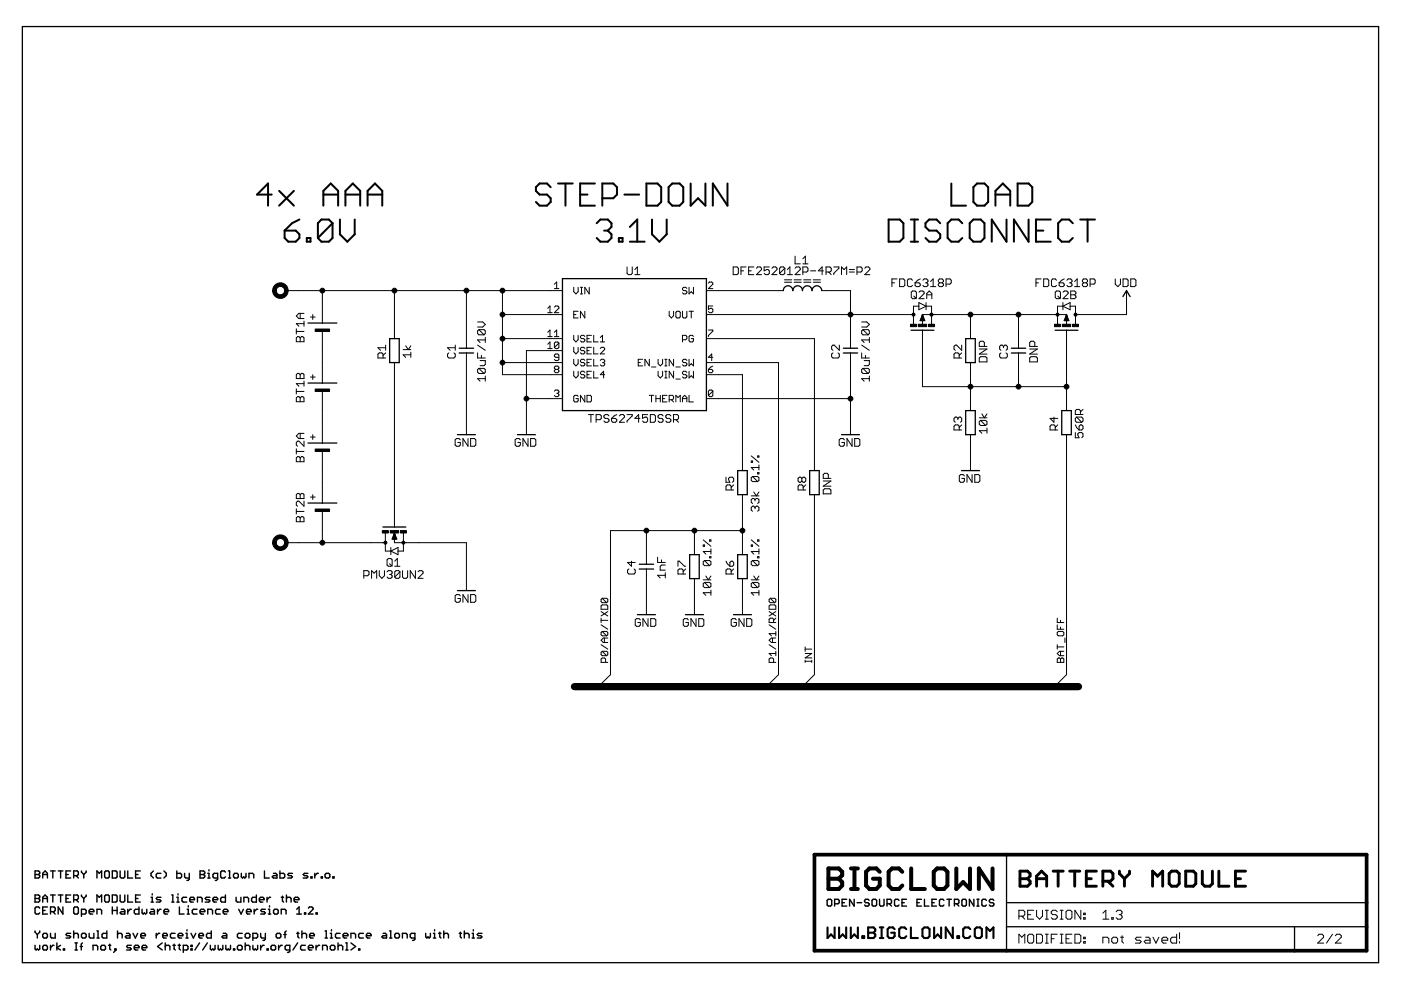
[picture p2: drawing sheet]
<svg xmlns="http://www.w3.org/2000/svg" width="297mm" height="210mm" viewBox="0 0 297 210" stroke-linecap="round" stroke-linejoin="round" font-family="sans-serif">
<g fill="none" stroke="#000" stroke-width=".3">
<path d="M7.4 184.7h.8l.2 .2v.3l-.2 .2 .2 .3v.2l-.2 .3h-.8zM7.4 189.8h.8l.2 .2v.2l-.2 .3 .2 .3v.2l-.2 .3h-.8zM7.4 197.4v.2l.5 .5M7.4 185.4h.8M7.4 190.5h.8M7.9 198.1v.8M8.4 192.6l-.2-.3h-.5l-.3 .3v.9l.3 .3h.5l.2-.3M8.4 197.4v.2l-.5 .5M9.1 185.4h1M9.1 186.2v-1l.5-.5 .5 .5v1M9.1 191.3v-1.1l.5-.4 .5 .4v1.1M9.1 190.5h1"/>
<path d="M9.1 193h.5M9.3 197.9h.5l.3 .2v.5l-.3 .3h-.5l-.2-.3v-.5zM10.1 192.3h-1v1.5h1M10.7 184.7h1M10.7 189.8h1M10.7 193.3h.8l.2-.3v-.4l-.2-.3h-.8v1.5M10.7 197.9v.7l.2 .3h.8v-1M11.2 184.7v1.5M11.2 189.8v1.5M11.2 193.3l.5 .5M12.1 199.9v1.5M12.3 184.7h1"/>
<path d="M12.3 189.8h1M12.8 184.7v1.5M12.8 189.8v1.5M13.3 192.3v1.5l-1-1.5v1.5M14 185.4h.5M14 190.5h.5M15 184.7h-1v1.5h1M15 189.8h-1v1.5h1M15 197.9h-.8l-.2 .2 .2 .3h.5l.3 .2-.3 .3h-.7M15.6 185.7h.8l.2-.3v-.5l-.2-.2h-.8v1.5M15.6 190.8h.8l.2-.3v-.5l-.2-.2h-.8v1.5M15.6 197.4v1.5"/>
<path d="M15.6 198.1l.3-.2h.5l.2 .2v.8M15.9 192.3h.5l.2 .3v.9l-.2 .3h-.5l-.3-.3v-.9zM15.9 199.9h.5M16.1 185.7l.5 .5M16.1 190.8l.5 .5M16.2 199.9v1.5M17.3 184.7v.2l.5 .5M17.3 189.8v.2l.5 .5M17.3 193.8h.7l.3-.3v-.5l-.3-.2h-.7v1.5M17.5 199.9l-.3 .3v1.2M17.5 197.9h.5l.3 .2v.5l-.3 .3h-.5l-.2-.3v-.5zM17.8 185.4v.8"/>
<path d="M17.8 190.5v.8M18.3 184.7v.2l-.5 .5M18.3 189.8v.2l-.5 .5M18.9 193.3h1l-.2-.5h-.5l-.3 .2v.5l.3 .3h.5M18.9 197.9v.7l.3 .3h.7v-1M20.6 186.2v-1.5l.4 .5 .5-.5v1.5M20.6 191.3v-1.5l.4 .4 .5-.4v1.5M20.6 193.8v-1h.7l.2 .2v.8M20.6 198.9h.4M20.6 197.4h.2v1.5M22.2 190l.2-.2h.5l.3 .2v1l-.3 .3h-.5l-.2-.3zM22.4 184.7h.5l.3 .2v1l-.3 .3h-.5l-.2-.3v-1z"/>
<path d="M22.6 197.4v1.5h-.7l-.3-.3v-.5l.3-.2h.7M23.8 184.7h.8l.2 .2v1l-.2 .3h-.8zM23.8 189.8h.8l.2 .2v1l-.2 .3h-.8zM23.8 192.3v1.5M23.8 193h1M24.8 192.3v1.5M24.9 198.1l.3-.2h.5l.2 .2v.8M24.9 197.4v1.5M25.5 184.7v1.2l.2 .3h.5l.3-.3v-1.2M25.5 189.8v1.2l.2 .3h.5l.3-.3v-1.2M25.7 192.8h.5l.3 .2v.8h-.8l-.2-.3 .2-.2h.8M26.8 197.9h.5l.3 .2v.8h-.8l-.2-.3 .2-.2h.8"/>
<path d="M27.1 184.7v1.5h1M27.1 189.8v1.5h1M27.1 192.8v1M27.9 192.8h-.3l-.5 .5M28.2 197.9l.5 1 .5-1M28.7 185.4h.6M28.7 190.5h.6M29.5 192.3v1.5h-.8l-.2-.3v-.5l.2-.2h.8M29.7 184.7h-1v1.5h1M29.7 189.8h-1v1.5h1M29.8 198.4h1v-.3l-.2-.2h-.5l-.3 .2v.5l.3 .3h.5M30.1 192.8v.7l.3 .3 .2-.3 .3 .3 .2-.3v-.7"/>
<path d="M32 192.8h.5l.2 .2v.8h-.7l-.3-.3 .3-.2h.7M32 191.3h.5M32 190.2h.3v1.1M32.3 189.5v.3M32.5 184.7l-.5 .5v.5l.5 .5M33.1 197.9v1M33.4 192.8v1M33.9 197.9h-.3l-.5 .5M34.1 185.2h-.7l-.3 .2v.5l.3 .3h.7M34.1 190.2h-.7l-.3 .3 .3 .3h.5l.2 .2-.2 .3h-.8M34.1 192.8h-.2l-.5 .5M34.4 199.9l-1 .8 1 .7"/>
<path d="M34.5 198.4h1l-.3-.5h-.5l-.2 .2v.5l.2 .3h.5M34.8 184.7l.5 .5v.5l-.5 .5M34.8 193.3h1l-.3-.5h-.5l-.2 .2v.5l.2 .3h.5M35 199.9v1.5M36.4 189.8h.2v1.5M36.4 191.3h.5M37.1 197.9h-.7l-.3 .2v.5l.3 .3h.7M37.5 184.7v1.5h.7l.3-.3v-.5l-.3-.2h-.7M37.5 191.3h.5M37.5 190.2h.2v1.1M37.7 189.5v.3M37.8 198.4h1l-.3-.5h-.5l-.2 .2v.5l.2 .3h.5"/>
<path d="M38 192.3v1.5h1M39.1 185.2v.7l.3 .3h.7M39.4 198.9h.5M39.4 197.9h.2v1M39.6 190.2h-.8l-.2 .3v.5l.2 .3h.8M39.6 197.1v.3M39.7 193.8h.5M39.7 192.8h.2v1M39.9 192v.3M40.1 185.2v1.2l-.2 .3h-.3M40.2 190.8h1v-.3l-.2-.3h-.5l-.3 .3v.5l.3 .3h.5M40.5 197.9l.5 1 .5-1"/>
<path d="M41.8 192.8h-.8l-.2 .2v.5l.2 .3h.8M41.9 191.3v-1.1h.7l.3 .3v.8M42.1 198.4h1v-.3l-.2-.2h-.5l-.3 .2v.5l.3 .3h.5M42.3 199.9l-1 1.5M42.4 184.7h.8l.2 .2v.3l-.2 .2 .2 .3v.2l-.2 .3h-.8zM42.4 185.4h.8M42.4 193.3h1v-.3l-.2-.2h-.5l-.3 .2v.5l.3 .3h.5M44 199.9l-1 1.5M44 186.2h.6M44 185.2h.3v1M44 193.8v-1h.8l.3 .2v.8M44.3 184.4v.3"/>
<path d="M44.5 190.2h-.7l-.3 .3 .3 .3h.5l.2 .2-.2 .3h-.8M44.8 197.4v1.5h-.8l-.2-.3v-.5l.2-.2h.8M45.1 190.8h1v-.3l-.2-.3h-.5l-.3 .3v.5l.3 .3h.5M46.1 186.2h-.7l-.3-.3v-.5l.3-.2h.7v1.2l-.2 .3h-.2M46.7 192.8h-.7l-.3 .2v.5l.3 .3h.7M47.3 197.9h.5l.3 .2v.8h-.8l-.2-.3 .2-.2h.8M47.3 193.3h1l-.2-.5h-.5l-.3 .2v.5l.3 .3h.5M47.8 184.9l-.3-.2h-.5l-.2 .2v1l.2 .3h.5l.3-.3M47.8 189.8v1.5h-.8l-.2-.3v-.5l.2-.3h.8M48.4 184.7h.3v1.5M48.4 186.2h.5M49.5 185.4l.3-.2h.5l.2 .2v.5l-.2 .3h-.5l-.3-.3z"/>
<path d="M50.1 190.2v.8l.2 .3h.8v-1.1M50.6 192.8l.5 1 .5-1M51.2 185.2v.7l.2 .3 .3-.3 .2 .3 .3-.3v-.7M51.4 197.9h-.8l-.3 .2v.5l.3 .3h.8M51.7 191.3v-1.1h.8l.2 .3v.8M52 199.9v1.5M52.2 197.9h.5l.3 .2v.5l-.3 .3h-.5l-.2-.3v-.5zM52.3 193.3h1v-.3l-.3-.2h-.5l-.2 .2v.5l.2 .3h.5M52.8 186.2v-1h.8l.2 .2v.8M53.6 198.9h.8l.2-.3v-.5l-.2-.2h-.8v1.5M53.9 192.8v1M54.4 189.8v1.5h-.8l-.3-.3v-.5l.3-.3h.8"/>
<path d="M54.7 192.8h-.3l-.5 .5M55 190.8h1v-.3l-.3-.3h-.5l-.2 .3v.5l.2 .3h.5M55.3 197.9v.7l.2 .3h.8M56.1 184.7v1.5h1M56.3 192.8h-.8l-.2 .2 .2 .3h.5l.3 .2-.3 .3h-.7M56.3 197.9v1.2l-.3 .3h-.2M56.6 190.2v1.1M56.9 193.8h.5M56.9 192.8h.2v1M57.1 192v.3M57.4 190.2h-.3l-.5 .6M58 185.2h.5l.2 .2v.8h-.7l-.3-.3 .3-.2h.7"/>
<path d="M58 193l.3-.2h.4l.3 .2v.5l-.3 .3h-.4l-.3-.3zM58.5 198.1l.3-.2h.5l.2 .2v.5l-.2 .3h-.5l-.3-.3zM59.4 184.7v1.5h.7l.3-.3v-.5l-.3-.2h-.7M59.6 190.2h.5M59.6 193.8v-1h.8l.2 .2v.8M59.9 190v1l.2 .3M60.2 198.1h.5M60.7 197.4l-.3 .2v1.3M60.7 190.5l.3-.3h.5l.2 .3v.8M60.7 189.8v1.5M62 185.2h-.7l-.3 .2 .3 .3h.4l.3 .2-.3 .3h-.7M62.4 190.8h1v-.3l-.3-.3h-.5l-.2 .3v.5l.2 .3h.5"/>
<path d="M62.9 192.8l.5-.5v1.5M62.9 193.8h1M62.9 197.9h.5M63.1 199.9l-1 1.5M63.2 197.6v1l.2 .3M64 198.1l.3-.2h.4l.3 .2v.8M64 197.4v1.5M64.6 193.5h.2v.3h-.2zM65.3 185.2h-.8l-.2 .2 .2 .3h.5l.3 .2-.3 .3h-.7M65.4 192.6l.2-.3h.5l.3 .3v.2l-1 1h1M65.6 198.4h1.1v-.3l-.3-.2h-.5l-.3 .2v.5l.3 .3h.5M65.9 185.9h.3v.3h-.3z"/>
<path d="M66.7 185.2v1M67 193.5h.3v.3h-.3zM67.5 185.2h-.3l-.5 .5M68.1 185.9h.3v.3h-.3zM68.9 185.4l.3-.2h.5l.2 .2v.5l-.2 .3h-.5l-.3-.3zM68.9 198.9h.5M68.9 197.4h.3v1.5M70 198.9h.5M70 197.9h.3v1M70.3 197.1v.3M70.6 185.9h.2v.3h-.2zM71.7 199.9v1.5"/>
<path d="M72.1 197.9h-.7l-.3 .2v.5l.3 .3h.7M72.7 198.4h1.1v-.3l-.3-.2h-.5l-.3 .2v.5l.3 .3h.5M73.3 199.9h.3v1.5M74.4 198.9v-1h.7l.3 .2v.8M74.4 199.9l1 .8-1 .7M77 197.9h-.7l-.3 .2v.5l.3 .3h.7M77.7 198.4h1v-.3l-.3-.2h-.5l-.2 .2v.5l.2 .3h.5M81.2 197.9h.5l.3 .2v.8h-.8l-.2-.3 .2-.2h.8M82.6 198.9h.5M82.6 197.4h.2v1.5M83.7 198.1l.2-.2h.5l.3 .2v.5l-.3 .3h-.5l-.2-.3zM85.3 198.9v-1h.8l.2 .2v.8"/>
<path d="M88 198.9h-.8l-.2-.3v-.5l.2-.2h.8v1.2l-.3 .3h-.2M90.3 197.9v.7l.2 .3 .2-.3 .3 .3 .2-.3v-.7M91.9 198.9h.5M91.9 197.9h.2v1M92.1 197.1v.3M93 197.9h.5M93.2 197.6v1l.3 .3M94.1 198.1l.2-.2h.5l.3 .2v.8M94.1 197.4v1.5M97.4 197.9h.5M97.6 197.6v1l.3 .3M98.4 198.1l.3-.2h.5l.3 .2v.8"/>
<path d="M98.4 197.4v1.5M100.1 198.9h.5M100.1 197.9h.3v1M100.4 197.1v.3M102.2 197.9h-.8l-.2 .2 .2 .3h.5l.3 .2-.3 .3h-.7M175.4 190.9l.2-.2h.5l.2 .2v1l-.2 .2h-.5l-.2-.2zM177 191.6h.7l.2-.2v-.5l-.2-.2h-.7v1.4M178.5 191.4h.5M179.5 190.7h-1v1.4h1M181.1 190.7v1.4l-1-1.4v1.4M181.7 191.4h1M184.3 190.9l-.3-.2h-.5l-.2 .2v.3l.2 .2h.5l.3 .2v.3l-.3 .2h-.5l-.2-.2"/>
<path d="M184.9 190.9l.2-.2h.5l.3 .2v1l-.3 .2h-.5l-.2-.2zM186.5 190.7v1.2l.2 .2h.5l.2-.2v-1.2M188.1 191.6h.7l.2-.2v-.5l-.2-.2h-.7v1.4M188.6 191.6l.4 .5M190.6 190.9l-.2-.2h-.5l-.2 .2v1l.2 .2h.5l.2-.2M191.2 191.4h.5M192.2 190.7h-1v1.4h1M194.4 191.4h.5M195.4 190.7h-1v1.4h1M196 190.7v1.4h1M197.6 191.4h.5M198.5 190.7h-.9v1.4h.9"/>
<path d="M200.1 190.9l-.2-.2h-.5l-.2 .2v1l.2 .2h.5l.2-.2M200.8 190.7h.9M201.2 190.7v1.4M202.4 191.6h.7l.2-.2v-.5l-.2-.2h-.7v1.4M202.8 191.6l.5 .5M203.9 190.9l.3-.2h.5l.2 .2v1l-.2 .2h-.5l-.3-.2zM206.5 190.7v1.4l-1-1.4v1.4M207.1 190.7h.5M207.1 192.1h.5M207.3 190.7v1.4M209.1 190.9l-.2-.2h-.5l-.2 .2v1l.2 .2h.5l.2-.2M210.7 190.9l-.2-.2h-.5l-.2 .2v.3l.2 .2h.5l.2 .2v.3l-.2 .2h-.5l-.2-.2"/>
<path d="M7.4 200.4v.8l.3 .2 .2-.2 .3 .2 .2-.2v-.8M9.3 200.4h.5l.3 .3v.5l-.3 .2h-.5l-.2-.2v-.5zM10.7 200.4v1M11.5 200.4h-.3l-.5 .5M12.8 200.4l-.7 .5 .7 .5M13.4 201.2h.3v.2h-.3zM15.9 201.4h.5M17 200.7h.5M19.7 201.4v-1h.8l.2 .3v.7M21.4 200.7l.2-.3h.5l.3 .3v.5l-.3 .2h-.5l-.2-.2zM23 200.4h.5M23.3 200.2v1l.2 .2"/>
<path d="M24.3 201.2h.3v.2h-.3zM24.6 201.4l-.5 .5M27.8 200.4h-.7l-.3 .3 .3 .2h.5l.2 .3-.2 .2h-.8M28.5 200.9h1l-.3-.5h-.5l-.2 .3v.5l.2 .2h.5M30.1 200.9h1v-.2l-.2-.3h-.5l-.3 .3v.5l.3 .2h.5M35 200.7l.3-.3h.5l.2 .3v.7M36.7 200.4h.5M36.9 200.2v1l.3 .2M37.8 200.4h.5M38 200.2v1l.3 .2M38.9 201.4h.7l.3-.2v-.5l-.3-.3h-.7v1.5M40.5 200.4h.2v.3h-.2z"/>
<path d="M40.5 201.2h.2v.2h-.2zM44.6 200.4v.8l.3 .2 .2-.2 .3 .2 .2-.2v-.8M46.2 200.4v.8l.3 .2 .2-.2 .3 .2 .2-.2v-.8M47.9 200.4v.8l.2 .2 .3-.2 .2 .2 .3-.2v-.8M49.5 201.2h.3v.2h-.3zM50.6 200.4h.5l.3 .3v.5l-.3 .2h-.5l-.3-.2v-.5zM52 200.7l.2-.3h.5l.3 .3v.7M53.6 200.4v.8l.3 .2 .2-.2 .3 .2 .2-.2v-.8M55.3 200.4v1M56 200.4h-.2l-.5 .5M56.6 201.2h.3v.2h-.3zM57.4 200.7l.3-.3h.5l.2 .3v.5l-.2 .2h-.5l-.3-.2z"/>
<path d="M59.1 200.4v1M59.8 200.4h-.2l-.5 .5M61.4 201.4h-.7l-.2-.2v-.5l.2-.3h.7v1.3l-.2 .2h-.2M64.7 200.4h-.7l-.3 .3v.5l.3 .2h.7M65.4 200.9h1v-.2l-.3-.3h-.5l-.2 .3v.5l.2 .2h.5M67 200.4v1M67.8 200.4h-.3l-.5 .5M68.4 201.4v-1h.7l.3 .3v.7M70.3 200.4h.5l.2 .3v.5l-.2 .2h-.5l-.3-.2v-.5zM71.7 200.7l.2-.3h.5l.3 .3v.7M73.3 201.4h.5M76 201.2h.3v.2h-.3z"/>
</g>
<g fill="none" stroke="#000" stroke-width=".42">
<path d="M116.8 39.7l-.8-.8h-1.6l-.8 .8v.8l.8 .8h1.6l.8 .7v.8l-.8 .8h-1.6l-.8-.8M118.3 38.9h3.1M119.9 38.9v4.7M126.1 38.9h-3.1v4.7h3.1M137.1 38.9h2.3l.8 .8v3.1l-.8 .8h-2.3zM141.8 39.7l.7-.8h1.6l.8 .8v3.1l-.8 .8h-1.6l-.7-.8zM146.4 38.9v4.7l1.6-1.6 1.6 1.6v-4.7M154.2 38.9v4.7l-3.1-4.7v4.7M201.7 38.9v4.7h3.1M206.4 39.7l.8-.8h1.5l.8 .8v3.1l-.8 .8h-1.5l-.8-.8zM215.8 38.9h2.3l.8 .8v3.1l-.8 .8h-2.3zM57.6 41.3h-3.1l2.3-2.4v4.7"/>
<path d="M59.2 40.5l3.1 3.1M60.3 48.9h2.4l.8 .8v.8l-.8 .7h-1.6l-.8-.7zM62.3 40.5l-3.1 3.1M63.5 46.5l-1.6 .8-1.6 1.6M65 50.5h.8v.7h-.8zM68.6 41.3h3.1M68.6 43.6v-3.1l1.5-1.6 1.6 1.6v3.1M70.5 47.3v3.2l-.8 .7h-1.5l-.8-.7M70.5 47.3l-.8-.8h-1.5l-.8 .8v3.2M70.5 47.3l-3.1 3.2M72.1 46.5v3.2l1.5 1.5 1.6-1.5v-3.2M73.2 41.3h3.2"/>
<path d="M73.2 43.6v-3.1l1.6-1.6 1.6 1.6v3.1M77.9 41.3h3.1M77.9 43.6v-3.1l1.6-1.6 1.5 1.6v3.1M123 41.3h1.6M126.5 47.3l.8-.8h1.6l.7 .8v.8l-.7 .8M127.7 42h2.3l.8-.7v-1.6l-.8-.8h-2.3v4.7M128.1 48.9h.8M128.9 48.9l.7 .8v.8l-.7 .7h-1.6l-.8-.7M131.2 50.5h.8v.7h-.8zM132.4 41.3h3.1M133.5 51.2h3.2M133.5 48.1l1.6-1.6v4.7"/>
<path d="M138.2 46.5v3.2l1.6 1.5 1.6-1.5v-3.2M188.4 46.5h2.4l.7 .8v3.2l-.7 .7h-2.4zM193.1 51.2h1.5M193.1 46.5h1.5M193.9 46.5v4.7M199.3 47.3l-.7-.8h-1.6l-.8 .8v.8l.8 .8h1.6l.7 .8v.8l-.7 .7h-1.6l-.8-.7M204 47.3l-.8-.8h-1.5l-.8 .8v3.2l.8 .7h1.5l.8-.7M205.6 47.3l.8-.8h1.5l.8 .8v3.2l-.8 .7h-1.5l-.8-.7zM211.1 43.6v-3.1l1.5-1.6 1.6 1.6v3.1M211.1 41.3h3.1M213.4 46.5v4.7l-3.1-4.7v4.7M218.1 46.5v4.7l-3.1-4.7v4.7"/>
<path d="M219.6 48.9h1.6M222.8 46.5h-3.2v4.7h3.2M227.5 47.3l-.8-.8h-1.6l-.8 .8v3.2l.8 .7h1.6l.8-.7M229 46.5h3.2M230.6 46.5v4.7"/>
</g>
<g fill="none" stroke="#000" stroke-width=".21">
<path d="M132.9 56.6v1.4l.3 .2h.6l.2-.2v-1.4M134.6 58.2h1.1M134.6 57.1l.5-.5v1.6M155.4 56.6h.9l.2 .3v1.1l-.2 .2h-.9zM157.1 57.4h.5M158.2 56.6h-1.1v1.6M158.7 57.4h.6M159.8 56.6h-1.1v1.6h1.1M160.4 56.9l.3-.3h.5l.3 .3v.2l-1.1 1.1h1.1M163.1 56.6h-1.1v.8l.6-.3h.2l.3 .3v.6l-.3 .2h-.5l-.3-.2M163.7 56.9l.2-.3h.6l.2 .3v.2l-1 1.1h1M166.3 59.8h1.6"/>
<path d="M166.3 59.3h1.6M166.4 56.9v1.1l-.3 .2h-.5l-.3-.2M166.4 56.9l-.3-.3h-.5l-.3 .3v1.1M166.4 56.9l-1.1 1.1M166.9 58.2h1.1M166.9 57.1l.6-.5v1.6M168.4 59.8h1.5M168.4 59.3h1.5M168.6 56.9l.2-.3h.6l.3 .3v.2l-1.1 1.1h1.1M168.6 54.3v1.6h1.1M170.2 57.7h.8l.3-.3v-.5l-.3-.3h-.8v1.6M170.2 55.9h1.1"/>
<path d="M170.2 54.9l.6-.6v1.6M170.4 59.8h1.5M170.4 59.3h1.5M171.9 57.4h1.1M172.4 59.8h1.5M172.4 59.3h1.5M174.6 57.4h-1.1l.8-.8v1.6M175.1 57.7h.9l.2-.3v-.5l-.2-.3h-.9v1.6M175.7 57.7l.5 .5M176.8 56.6h1.1v.3l-1.1 1.1v.2M178.4 58.2v-1.6l.6 .5 .5-.5v1.6M180.1 57.1h1"/>
<path d="M180.1 57.7h1M181.7 57.7h.8l.3-.3v-.5l-.3-.3h-.8v1.6M183.3 56.9l.3-.3h.5l.3 .3v.2l-1.1 1.1h1.1M189.1 60h.6M190.2 59.1h-1.1v1.7M190.7 59.1h.9l.2 .3v1.1l-.2 .3h-.9zM193.5 59.4l-.3-.3h-.5l-.3 .3v1.1l.3 .3h.5l.3-.3M194 60h.8l.3 .2v.3l-.3 .3h-.5l-.3-.3zM195.1 59.1l-.5 .3-.6 .6M195.7 59.4l.2-.3h.6l.2 .3v.3l-.2 .3M196.2 60h.3M196.5 60l.2 .2v.3l-.2 .3h-.6l-.2-.3"/>
<path d="M197.3 59.7l.5-.6v1.7M199.2 60l-.3-.3v-.3l.3-.3h.5l.3 .3v.3l-.3 .3M199.2 60h.5M199.2 60l-.3 .2v.3l.3 .3h.5l.3-.3v-.3l-.3-.2M219.6 60h.6M220.7 59.1h-1.1v1.7M221.3 59.1h.8l.3 .3v1.1l-.3 .3h-.8zM224 59.4l-.3-.3h-.5l-.3 .3v1.1l.3 .3h.5l.3-.3M224.6 60h.8l.2 .2v.3l-.2 .3h-.6l-.2-.3zM225.6 59.1l-1 .9M226.2 59.4l.3-.3h.5l.3 .3v.3l-.3 .3M226.7 60h.3"/>
<path d="M227 60l.3 .2v.3l-.3 .3h-.5l-.3-.3M227.8 59.7l.6-.6v1.7M229.7 60l-.2-.3v-.3l.2-.3h.6l.3 .3v.3l-.3 .3M229.7 60h.6M229.7 60l-.2 .2v.3l.2 .3h.6l.3-.3v-.3l-.3-.2M236.5 59.1v1.1l.5 .6 .6-.6v-1.1M238.1 59.1h.8l.3 .3v1.1l-.3 .3h-.8zM239.7 59.1h.9l.2 .3v1.1l-.2 .3h-.9zM60.7 61.6h58.6M62.8 79.4l.3-.2h.3l.2 .2 .3-.2h.3l.3 .2v.9h-1.7zM62.8 71.6l.3-.2h.3l.2 .2 .3-.2h.3l.3 .2v.9h-1.7zM62.8 69.7v1.1"/>
<path d="M62.8 70.3h1.7M63.6 66.4v1.1M63.6 71.6v.9M63.6 79.4v.9M64.5 68.1v1.1M64.5 68.6h-1.7l.6 .6M64.5 66.4h-1.1l-.6 .6 .6 .5h1.1M65.8 67.2h1M65.8 79.9h1M66.3 66.7v1M66.3 79.4v1.1M68.3 61.6v6.9"/>
<path d="M68.3 70v11.2M81.2 75.9v-.8l-.3-.3h-.5l-.3 .3v.8h1.7M81.8 73.7h-1.7l.6 .6M81.8 74.8l-.6 .6M81.8 73.2v1.1M83.6 61.6v10.2M83.6 76.9v34.8M85.5 74.1h1.6M86 73.3l.6 .8 .5-.8M87.1 75.2h-1.6l.5 .6M87.1 74.7v1.1M95.2 74.8l-.3 .3v.5l.3 .3h1l.3-.3v-.5l-.3-.3"/>
<path d="M96.5 73.2v1.1M96.5 73.7h-1.6l.5 .6M98.9 61.6v12.2M98.9 74.8v17.4M101.3 74.8v1.1h1.6M101.3 73.2l1.6 1.1M101.3 68.3h1l.6 .5-.6 .5h-1M101.5 69.9h1.1l.3 .3v.5l-.3 .3M101.5 78.1h1.1l.3 .3v.5l-.3 .3M101.5 78.1l-.2 .3v.5l.2 .3h1.1M101.5 69.9l-.2 .3v.5l.2 .3h1.1M101.5 78.1l1.1 1.1"/>
<path d="M101.5 69.9l1.1 1.1M101.8 76.5h1.1v.8l-.3 .2h-.8M102.1 75.4v.5M102.9 71.5v1.1M102.9 79.7v1.1M102.9 72.1h-1.6l.5 .5M106.5 66.7h12.8M106.5 76.9h12.8M106.5 71.8h12.8M106.5 61.6v17.8h12.8M116.1 65.4l.5-.5v1.4M116.1 70.4l.5-.4v1.4"/>
<path d="M116.1 73l.5-.5v1.4M116.1 66.3h1M116.1 71.4h1M116.1 73.9h1M117.5 60.3l.5-.5v1.4M117.5 70.4l.5-.4v1.4M117.5 61.2h1M117.5 65.1l.3-.2h.5l.2 .2v.3l-1 .9h1M117.5 71.4h1M117.8 78.3l-.3-.2v-.2l.3-.3h.5l.2 .3-.2 .4M117.8 78.3l-.3 .2v.3l.3 .2h.5l.2-.2-.2-.5M117.8 78.3h.5"/>
<path d="M118.5 75.8h-.7l-.3-.3v-.2l.3-.2h.5l.2 .2v.9l-.2 .3h-.5l-.3-.3M118.5 72.7v1l-.2 .2h-.5l-.3-.2M118.5 72.7l-.2-.2h-.5l-.3 .2v1M118.5 72.7l-1 1M119.3 74.3h-7.7v17.9M121.6 60.9v.9l.5 .5 .5-.5v-.9M121.6 71.1v.9l.5 .5 .5-.5v-.9M121.6 73.6v1l.5 .4 .5-.4v-1M121.6 76.2v.9l.5 .5 .5-.5v-.9M121.6 78.7v1l.5 .4 .5-.4v-1M121.6 66.7h.5M122.6 66h-1v1.4h1"/>
<path d="M123.1 62.3h.4M123.1 60.9h.4M123.3 60.9v1.4M124 76.4l-.2-.2h-.5l-.2 .4 .2 .3h.5l.2 .4-.2 .3h-.5l-.2-.3M124 73.9l-.2-.3h-.5l-.2 .3 .2 .4h.5l.2 .3-.2 .4h-.5l-.2-.2M124 71.3l-.2-.2h-.5l-.2 .2 .2 .5h.5l.2 .2-.2 .5h-.5l-.2-.2M124 66v1.4l-.9-1.4v1.4M124 79l-.2-.3h-.5l-.2 .3 .2 .4h.5l.2 .3-.2 .4h-.5l-.2-.2M124.5 76.9h.4M124.5 71.8h.4M124.5 74.3h.4M124.5 79.4h.4"/>
<path d="M124.9 60.9v1.4l-.9-1.4v1.4M125.4 73.6h-.9v1.4h.9M125.4 76.2h-.9v1.4h.9M125.4 71.1h-.9v1.4h.9M125.4 78.7h-.9v1.4h.9M125.9 73.6v1.4h.9M125.9 76.2v1.4h.9M125.9 71.1v1.4h.9M125.9 78.7v1.4h.9M127.3 73.9l.2-.3h.5l.2 .3v.2l-.9 .9h.9M127.3 76.4l.2-.2h.5l.2 .2-.2 .5M127.3 72.5h.9"/>
<path d="M127.3 71.6l.4-.5v1.4M127.7 76.9h.3M128 76.9l.2 .2-.2 .5h-.5l-.2-.3M128.2 79.4h-.9l.7-.7v1.4M135.3 76.9h.5M136.2 76.2h-.9v1.4h.9M137.7 76.2v1.4l-1-1.4v1.4M138.1 77.8h1M139.5 76.2v.9l.5 .5 .5-.5v-.9M139.5 78.7v1l.5 .4 .5-.4v-1M140.9 76.2h.5M140.9 77.6h.5"/>
<path d="M140.9 78.7h.5M141.2 76.2v1.4M141.2 78.7v1.4M141.9 66v.9l.4 .5 .5-.5v-.9M142.8 76.2v1.4l-.9-1.4v1.4M142.8 78.7v1.4l-.9-1.4v1.4M143.3 66.2l.2-.2h.5l.2 .2v1l-.2 .2h-.5l-.2-.2zM143.3 77.8h.9M144.7 66v1.2l.2 .2h.5l.2-.2v-1.2M144.7 72h.7l.2-.2v-.5l-.2-.2h-.7v1.4M145.6 61.2l-.2-.3h-.5l-.2 .3 .2 .4h.5l.2 .2-.2 .5h-.5l-.2-.2M145.6 76.4l-.2-.2h-.5l-.2 .2 .2 .5h.5l.2 .2-.2 .5h-.5l-.2-.3"/>
<path d="M145.6 79l-.2-.3h-.5l-.2 .3 .2 .4h.5l.2 .3-.2 .4h-.5l-.2-.2M146.1 66h.9M146.1 60.9v1.4l.5-.5 .4 .5v-1.4M146.1 76.2v1.4l.5-.5 .4 .5v-1.4M146.1 78.7v1.4l.5-.4 .4 .4v-1.4M146.6 66v1.4M147 71.3l-.2-.2h-.5l-.2 .2v1l.2 .2h.5l.2-.2v-.5h-.4M149.8 66.7h43.9M149.8 76.9h15.3v66.1l-2.6 2.6M149.8 71.8h22.9v28M149.8 79.4h7.6v20.4M149.8 61.6h16.3"/>
<path d="M150.2 60l.2-.2h.5l.2 .2v.3l-.9 .9h.9M150.2 78.3h.7l.2 .5-.2 .2h-.5l-.2-.2zM150.2 70h.9v.2l-.9 .9v.3M151.1 64.9h-.9v.7l.5-.2 .4 .2v.5l-.2 .2h-.5l-.2-.2M151.1 75.8h-.9l.7-.7v1.4M151.1 77.6l-.9 .7M174.2 61.6h6.1v12.2M176.6 74.8l-.3 .3v.5l.3 .3h1.1l.2-.3v-.5l-.2-.3M177.9 73.2v1.1l-1-1.1h-.3l-.3 .2v.6l.3 .3M180.3 74.8v17.4M182.7 74.8v1.1h1.6M182.7 68.3h1.1l.5 .5-.5 .5h-1.1"/>
<path d="M182.7 73.2l1.6 1.1M183 78.1l-.3 .3v.5l.3 .3h1M183 78.1h1l.3 .3v.5l-.3 .3M183 69.9l-.3 .3v.5l.3 .3h1M183 69.9h1l.3 .3v.5l-.3 .3M183 78.1l1 1.1M183 69.9l1 1.1M183.2 76.5h1.1v.8l-.3 .2h-.8M183.5 75.4v.5M184.3 72.1h-1.6l.5 .5M184.3 71.5v1.1M184.3 79.7v1.1"/>
<path d="M193.2 62l.3-.3h.5l.3 .3v1.1l-.3 .2h-.5l-.3-.2zM193.7 62.8l.6 .5M194.8 64.9h-1.1v3.8M194.8 64.2l1.5 .7-1.5 .8zM194.8 62l.3-.3h.6l.2 .3v.2l-1.1 1.1h1.1M195.6 66.7h30.5M195.6 66.7v2M195.6 70v12h30.5M195.6 66.7l.5 1.3h-1zM195.6 66.7l-.4 1.3M195.6 66.7l-.3 1.3M195.6 66.7l-.1 1.3"/>
<path d="M195.6 66.7l.1 1.3M195.6 66.7l.2 1.3M195.6 66.7l.4 1.3M196.3 64.9h1.2v3.8M196.3 64.2v1.5M196.5 63.3v-1.1l.5-.5 .6 .5v1.1M196.5 62.5h1.1M197.3 60.8h1.1M200.6 60.2h.8l.3-.2v-.6l-.3-.3h-.8v1.7M203.4 75.9v-.8l-.3-.3h-.6l-.2 .3v.8h1.6M203.9 73.2v1.1l-1.1-1.1h-.3l-.2 .2v.6l.2 .3M203.9 74.8l-.5 .6"/>
<path d="M205.8 66.7v5.1M205.8 76.9v10.2M207.6 75.9l.3-.3h1.1l.3 .3v.8h-1.7zM207.6 74h1.7l-1.7 1.1h1.7M208.7 73.4v-.8l-.3-.3h-.5l-.3 .3v.8h1.7M212.2 74.8l-.3 .3v.5l.3 .3h1.1l.3-.3v-.5l-.3-.3M212.8 73.4l-.3-.2h-.3l-.3 .2v.6l.3 .3M212.8 73.4l.2-.2h.3l.3 .2v.6l-.3 .3M212.8 73.4v.3M215.9 66.7v7.1M215.9 74.8v7.2M218.3 75.9l.3-.3h1.1l.2 .3v.8h-1.6z"/>
<path d="M218.3 74h1.6l-1.6 1.1h1.6M219.4 73.4v-.8l-.3-.3h-.5l-.3 .3v.8h1.6M223.7 62l.3-.3h.6l.2 .3v1.1l-.2 .2h-.6l-.3-.2zM224.3 62.8l.5 .5M225.4 64.9h-1.2v3.8M225.4 64.9l1.5-.7v1.5zM225.4 64.2v1.5M225.4 62l.3-.3h.5l.3 .3v.2l-1.1 1.1h1.1M226.1 66.7l.5 1.3h-1zM226.1 66.7v2M226.1 70v17.1M226.1 66.7l.4 1.3"/>
<path d="M226.1 66.7l.3 1.3M226.1 66.7l.2 1.3M226.1 66.7l-.1 1.3M226.1 66.7l-.2 1.3M226.1 66.7l-.4 1.3M226.9 64.9h1.1v3.8M227 61.7h.8l.3 .3v.2l-.3 .3 .3 .3v.3l-.3 .2h-.8zM227 62.5h.8M227.8 60.8h1.1M231.1 60.2h.8l.3-.2v-.6l-.3-.3h-.8v1.7M238.8 61.6v5.1h-10.8M62.8 84.4l.3-.3h.3l.2 .3 .3-.3h.3l.3 .3v.8h-1.7z"/>
<path d="M62.8 82.4v1.1M62.8 95.2v1.1M62.8 97.1l.3-.3h.3l.2 .3 .3-.3h.3l.3 .3v.8h-1.7zM62.8 83h1.7M62.8 95.7h1.7M63.6 84.4v.8M63.6 91.9v1.1M63.6 97.1v.8M64.5 91.9h-1.1l-.6 .5 .6 .6h1.1M64.5 93.5v1.1l-1.1-1.1h-.3l-.3 .3v.5l.3 .3M64.5 80.8v1.1M64.5 81.3h-1.7l.6 .6"/>
<path d="M65.8 92.7h1M66.3 92.2v1M68.3 82.7v11.2M68.3 95.5v11.2M97.6 93.3l-.3-.3h-.5l-.3 .3v1l.3 .3h.5l.3-.3v-.5h-.6M99.2 93v1.6l-1.1-1.6v1.6M99.8 93h.8l.3 .3v1l-.3 .3h-.8zM102.9 80.3h-1.6l.5 .5M110.3 93.3l-.3-.3h-.5l-.3 .3v1l.3 .3h.5l.3-.3v-.5h-.5M111.6 84.5h7.7M112 93v1.6l-1.1-1.6v1.6M112.5 93h.8l.3 .3v1l-.3 .3h-.8z"/>
<path d="M117.5 82.9l.3-.2h.5l.2 .2-.2 .5M118 83.4h.3M118.3 83.4l.2 .2-.2 .5h-.5l-.3-.2M122.6 84.1l-.3-.3h-.4l-.3 .3v.9l.3 .2h.4l.3-.2v-.5h-.5M124 83.8v1.4l-.9-1.4v1.4M124.5 83.8h.7l.2 .3v.9l-.2 .2h-.7zM124.8 87.9h1M125.3 87.9v1.6M126.4 89h.8l.3-.3v-.5l-.3-.3h-.8v1.6M129.1 88.2l-.3-.3h-.5l-.3 .3v.2l.3 .3h.5l.3 .3v.3l-.3 .2h-.5l-.3-.2M129.7 88.7h.8l.3 .3v.3l-.3 .2h-.6l-.2-.2zM130.8 87.9l-1.1 .8"/>
<path d="M131.3 88.2l.3-.3h.5l.3 .3v.2l-1.1 1.1h1.1M132.9 87.9h1.1v.3l-1.1 1.1v.2M135.7 88.7h-1.1l.8-.8v1.6M137.3 87.9h-1.1v.8l.6-.3h.3l.2 .3v.6l-.2 .2h-.6l-.3-.2M137.7 83.8h.9M137.9 87.9h.8l.3 .3v1.1l-.3 .2h-.8zM138.1 83.8v1.4M139.1 84.5h.9M139.1 83.8v1.4M140 83.8v1.4M140.5 84.5h.4M140.6 88.2l-.3-.3h-.5l-.3 .3v.2l.3 .3h.5l.3 .3v.3l-.3 .2h-.5l-.3-.2"/>
<path d="M140.9 80.1h.5M141.4 83.8h-.9v1.4h.9M141.9 84.8h.7l.2-.3v-.4l-.2-.3h-.7v1.4M142.2 88.2l-.2-.3h-.6l-.2 .3v.2l.2 .3h.6l.2 .3v.3l-.2 .2h-.6l-.2-.2M142.3 84.8l.5 .4M142.8 89h.8l.3-.3v-.5l-.3-.3h-.8v1.6M143.3 80.4h.9M143.3 85.2v-1.4l.5 .5 .4-.5v1.4M143.3 89l.6 .5M144.7 85.2v-.9l.5-.5 .4 .5v.9M144.7 84.5h.9M146.1 83.8v1.4h.9"/>
<path d="M149.8 84.5h30.5M151.1 82.9l-.2-.2h-.5l-.2 .2v1M151.1 82.9v1l-.2 .2h-.5l-.2-.2M151.1 82.9l-.9 1M159.3 97.7h.3v.3h-.3zM159.3 96.7l1.6 1.3M160.6 96.7h.3v.2h-.3zM160.9 98.6v1.1M160.9 99.1h-1.6l.5 .6M179 93.3l-.2-.3h-.6l-.3 .3v1l.3 .3h.6l.2-.3v-.5h-.5M180.7 93v1.6l-1.1-1.6v1.6M181.2 93h.8l.3 .3v1l-.3 .3h-.8z"/>
<path d="M184.3 80.3h-1.6l.5 .5M203.1 88.7l-.3-.3h-.3l-.2 .3v.6l.2 .2M203.1 88.7l.3-.3h.2l.3 .3v.6l-.3 .2M203.1 88.7v.3M203.4 91.2v-.8l-.3-.3h-.6l-.2 .3v.8h1.6M203.9 90.1l-.5 .5M205.8 92.2v7.6M207.6 88.6h1.7M207.9 89.1h1.1l.3 .3v.5l-.3 .3M207.9 89.1l-.3 .3v.5l.3 .3h1.1M207.9 89.1l1.1 1.1M208.2 87.8l.5 .8 .6-.8"/>
<path d="M209.3 90.8v1.1M209.3 91.3h-1.7l.6 .6M223.5 88.4v1.1l-.9-.8h1.7M223.7 91.2v-.8l-.2-.3h-.6l-.3 .3v.8h1.7M224.3 90.1l-.6 .5M226.1 92.2v50.8l-2.5 2.6M228 91.7v1.1h.8l-.3-.5v-.3l.3-.3h.5l.3 .3v.5l-.3 .3M228 90.1l.3 .5 .5 .6M228.3 88.4l-.3 .3v.6l.3 .2h1M228.3 88.4h1l.3 .3v.6l-.3 .2M228.3 88.4l1 1.1M228.8 90.4l.3-.3h.2l.3 .3v.5l-.3 .3h-.5z"/>
<path d="M229.1 87.9v-.8l-.3-.3h-.5l-.3 .3v.8h1.6M229.6 86.8l-.5 .6M60.7 115.1h21M62.8 104.9l.3-.3h.3l.2 .3 .3-.3h.3l.3 .3v.8h-1.7zM62.8 107.9v1.1M62.8 109.8l.3-.3h.3l.2 .3 .3-.3h.3l.3 .3v.8h-1.7zM62.8 108.4h1.7M63.6 104.9v.8M63.6 109.8v.8M64.5 106.3v1l-1.1-1h-.3l-.3 .2v.6l.3 .2M65.8 105.4h1M66.3 104.9v1"/>
<path d="M68.3 108.2v6.9M81.7 113.1v3.7h1.2M82.1 118.7l.2-.3h.6l.2 .3v1.1l-.2 .3h-.6l-.2-.3zM82.6 119.5l.5 .6M82.9 116.8l1.5-.7v1.5zM82.9 116.1v1.5M83.6 113v2.1h15.3v10.1M83.6 113l.5 1.3h-1zM83.6 113l-.1 1.3M83.6 113l-.2 1.3M83.6 113l-.4 1.3M83.6 113l.2 1.3"/>
<path d="M83.6 113l.3 1.3M83.6 113l.4 1.3M83.7 119l.5-.6v1.7M85.5 113v3.8h-1.1M133.9 119v1.1l-.8-.8h1.6M137.1 112.5v7.1M139.4 118.2v1.1h1.7M140.3 118.7v.6M141.1 119.8h-.8l-.3 .3v.8h1.1M147.2 112.5v5.1M149.1 115.5h.3v.3h-.3zM149.1 114.5l1.6 1.3"/>
<path d="M149.4 118.9l-.3 .2v.6l.3 .2h1.1M149.4 118.9h1.1l.2 .2v.6l-.2 .2M149.4 118.9l1.1 1M150.5 118h.2v.3h-.2zM150.5 114.5h.2v.2h-.2zM150.7 116.9h-1.6l.5 .6M150.7 116.4v1.1M153.9 101.2v1.1h.8l-.2-.6v-.3l.2-.2h.6l.3 .2v.6l-.3 .3M153.9 119l.3 .5 .5 .6M154.7 119.3l.3-.3h.3l.3 .3v.5l-.3 .3h-.6zM155 103.9v-.8l-.3-.3h-.5l-.3 .3v.8h1.7M155.6 102.8l-.6 .6"/>
<path d="M157.4 104.9v12.7M157.4 112.5h-28v30.5l-2.5 2.6M159.3 115.5h.3v.3h-.3zM159.3 105.1h1.6M159.3 114.5l1.6 1.3M159.6 101l-.3 .3v.6l.3 .2h1M159.6 118.9l-.3 .2v.6l.3 .2h1M159.6 101h1l.3 .3v.6l-.3 .2M159.6 118.9h1l.3 .2v.6l-.3 .2M159.6 101l1 1.1M159.6 118.9l1 1M159.8 104.3l.6 .8 .5-.8"/>
<path d="M160.1 107.6l.3-.3h.2l.3 .3v.5l-.3 .3M160.1 107.6l-.3-.3h-.2l-.3 .3v.5l.3 .3M160.1 105.9l-.3-.2h-.2l-.3 .2v.6l.3 .3M160.1 105.9v.3M160.1 107.6v.3M160.1 105.9l.3-.2h.2l.3 .2v.6l-.3 .3M160.6 100.2h.3v.3h-.3zM160.6 114.5h.3v.2h-.3zM160.6 118h.3v.3h-.3zM160.9 116.4v1.1M160.9 116.9h-1.6l.5 .6M170 101.4l-.3-.2h-.2l-.3 .2v.6l.3 .3h.2l.3-.3"/>
<path d="M170 101.4l.3-.2h.3l.2 .2v.6l-.2 .3h-.3l-.3-.3M170 101.4v.6M170.3 103.9v-.8l-.3-.3h-.5l-.3 .3v.8h1.6M170.8 102.8l-.5 .6M172.7 104.9v38.1l-2.6 2.6M174.5 103.9l.3-.3h1.1l.3 .3v.8h-1.7zM174.5 102h1.7l-1.7 1.1h1.7M175.6 101.4v-.8l-.2-.2h-.6l-.3 .2v.8h1.7M204.5 100.9l-.3-.3h-.6l-.2 .3v1.1l.2 .3h.6l.3-.3v-.6h-.6M206.1 100.6v1.7l-1.1-1.7v1.7M206.7 100.6h.8l.3 .3v1.1l-.3 .3h-.8zM77.1 122.1h.9l.2-.3v-.6l-.2-.2h-.9v1.6"/>
<path d="M78.8 122.6v-1.6l.5 .5 .6-.5v1.6M80.4 121v1.1l.6 .5 .5-.5v-1.1M82.1 121.2l.2-.2h.6l.2 .2v.3l-.2 .3M82.6 121.8h.3M82.9 121.8l.2 .3v.2l-.2 .3h-.6l-.2-.3M83.7 120.1h1.1M84.8 121.2l-.3-.2h-.5l-.3 .2v1.1M84.8 121.2v1.1l-.3 .3h-.5l-.3-.3M84.8 121.2l-1.1 1.1M85.3 121v1.3l.3 .3h.5l.3-.3v-1.3M88.1 121v1.6l-1.1-1.6v1.6M88.6 121.2l.3-.2h.5l.3 .2v.3l-1.1 1.1h1.1"/>
<path d="M97.6 126.3l-.3-.2h-.5l-.3 .2v1.1l.3 .3h.5l.3-.3v-.5h-.6M99.2 126.1v1.6l-1.1-1.6v1.6M99.8 126.1h.8l.3 .2v1.1l-.3 .3h-.8zM127.4 128.5l.3-.3h.9l.3 .3v.7h-1.5zM127.4 131.1v.9M127.4 136.7l1.5 .9M127.4 132.5l1.5 .9M127.4 131.5h1.5M127.4 129.7l1.5 .9M127.7 126.9h.9l.3 .2v.5l-.3 .2M127.7 138.1h.9l.3 .2v.5l-.3 .2M127.7 126.9l-.3 .2v.5l.3 .2h.9"/>
<path d="M127.7 138.1l-.3 .2v.5l.3 .2h.9M127.7 133.9l-.3 .2v.5l.3 .2h.9M127.7 133.9h.9l.3 .2v.5l-.3 .2M127.7 138.1l.9 .9M127.7 133.9l.9 .9M127.7 126.9l.9 .9M128.1 135.3v.9M128.9 135.3h-1l-.5 .4 .5 .5h1M128.9 129.7l-1.5 .9M133.3 120.6l-.2 .3v.5l.2 .3h1.1l.3-.3v-.5l-.3-.3M135.8 131.4l-.3-.2h-.6l-.2 .2v1.1l.2 .3h.6l.3-.3v-.5h-.6M137.1 120.6v9.7"/>
<path d="M137.4 131.2v1.6l-1.1-1.6v1.6M138 131.2h.8l.2 .2v1.1l-.2 .3h-.8zM141.1 122h-1.7l.6 .5M141.1 121.4v1.1M143.7 120.1v-1.1h.3l1.1 1.1h.3M144.8 121.7v-.8l-.2-.3h-.6l-.3 .3v.8h1.7M145.4 120.6l-.6 .6M145.9 131.4l-.2-.2h-.6l-.2 .2v1.1l.2 .3h.6l.2-.3v-.5h-.5M147.2 122.7v7.6M147.6 131.2v1.6l-1.1-1.6v1.6M148.1 131.2h.8l.3 .2v1.1l-.3 .3h-.8zM149.1 122.9h1.6"/>
<path d="M149.4 123.5l-.3 .3v.5l.3 .3h1.1M149.4 123.5h1.1l.2 .3v.5l-.2 .3M149.4 123.5l1.1 1.1M149.6 122.1l.6 .8 .5-.8M150.7 125.7h-1.6l.5 .5M150.7 125.1v1.1M155 121.7v-.8l-.3-.3h-.5l-.3 .3v.8h1.7M155.6 120.6l-.6 .6M156.1 131.4l-.2-.2h-.6l-.3 .2v1.1l.3 .3h.6l.2-.3v-.5h-.5M157.4 122.7v7.6M157.8 131.2v1.6l-1.1-1.6v1.6M158.3 131.2h.8l.3 .2v1.1l-.3 .3h-.8z"/>
<path d="M159.3 122.9h1.6M159.6 123.5l-.3 .3v.5l.3 .3h1M159.6 123.5h1l.3 .3v.5l-.3 .3M159.6 123.5l1 1.1M159.8 122.1l.6 .8 .5-.8M160.9 125.1v1.1M160.9 125.7h-1.6l.5 .5M163.1 128.5l.2-.3h1l.2 .3v.7h-1.4zM163.1 136.7l1.4 .9M163.1 132.5l1.4 .9M163.1 129.7l1.4 .9M163.3 126.9l-.2 .2v.5l.2 .2h1"/>
<path d="M163.3 126.9h1l.2 .2v.5l-.2 .2M163.3 126.9l1 .9M163.8 135.3v.9M164 132v-.7l-.2-.2h-.5l-.2 .2v.7h1.4M164.5 138.6h-1.4l.5 .4M164.5 133.9v.9M164.5 138.1v.9M164.5 135.3h-.9l-.5 .4 .5 .5h.9M164.5 134.3h-1.4l.5 .5M164.5 131.1l-.5 .4M164.5 129.7l-1.4 .9M170.7 137.2v.9"/>
<path d="M170.7 140v.4M170.7 138.6h1.4l-1.4 .9h1.4M170.7 137.6h1.4M172.1 140v.4M224.2 131.1v.9h1.4M224.2 139.7l.2-.2 .5 .2 .4-.2 .3 .2v.7h-1.4zM224.2 132.5v.9h1.4M224.2 136.7v.9M224.2 137.2h1.4M224.4 133.9h.9l.3 .2v.5l-.3 .2h-.9l-.2-.2v-.5zM224.9 131.5v.5M224.9 132.9v.5"/>
<path d="M224.9 138.1v.9M224.9 139.7v.7M225.6 138.1h-1l-.4 .5 .4 .4h1M225.8 135.3v.9M128.4 140.4v-.7l-.3-.2h-.4l-.3 .2v.7h1.5M164 140.4v-.7l-.2-.2h-.5l-.2 .2v.7h1.4M170.7 140.2h1.4M216 194.2h1l.3-.3v-.6l-.3-.3h-1v1.9M216 200v-1.9l.6 .6 .7-.6v1.9M216.6 194.2l.7 .7M217.9 193.9h.6M218.2 198.1h.6l.4 .3v1.2l-.4 .4h-.6l-.3-.4v-1.2z"/>
<path d="M219.2 193h-1.3v1.9h1.3M219.8 193v1.2l.6 .7 .6-.7v-1.2M219.8 198.1h.9l.3 .3v1.2l-.3 .4h-.9zM221.6 193h.7M221.6 194.9h.7M221.6 198.1h.7M221.6 200h.7M222 193v1.9M222 198.1v1.9M222.9 199h.6M224.2 193.3l-.4-.3h-.6l-.3 .3v.3l.3 .3h.6l.4 .3v.4l-.4 .3h-.6l-.3-.3M224.2 198.1h-1.3v1.9"/>
<path d="M224.8 193h.6M224.8 194.9h.6M224.8 198.1h.6M224.8 200h.6M225.1 193v1.9M225.1 198.1v1.9M226 193.3l.3-.3h.7l.3 .3v1.3l-.3 .3h-.7l-.3-.3zM226 199h.7M227.3 198.1h-1.3v1.9h1.3M227.9 198.1h.9l.4 .3v1.2l-.4 .4h-.9zM229.2 193v1.9l-1.3-1.9v1.9M229.8 194.6h.3v.3h-.3z"/>
<path d="M229.8 193.6h.3v.3h-.3zM229.8 198.7h.3v.3h-.3zM229.8 199.6h.3v.4h-.3zM233.8 194.9h1.3M233.8 200v-1.3h1l.3 .3v1M233.8 193.6l.7-.6v1.9M235.7 194.6h.3v.3h-.3zM235.7 199l.3-.3h.6l.4 .3v.6l-.4 .4h-.6l-.3-.4zM236.6 193.3l.4-.3h.6l.3 .3v.3l-.3 .3M237.3 193.9h.3M237.6 198.7h.6M237.6 193.9l.3 .3v.4l-.3 .3h-.6l-.4-.3"/>
<path d="M237.9 198.4v1.2l.3 .4M242 198.7h-1l-.3 .3 .3 .3h.7l.3 .3-.3 .4h-1M242.9 198.7h.6l.3 .3v1h-.9l-.3-.4 .3-.3h.9M244.5 198.7l.6 1.3 .6-1.3M246.3 199.3h1.3v-.3l-.3-.3h-.6l-.4 .3v.6l.4 .4h.6M249.5 198.1v1.9h-1l-.3-.4v-.6l.3-.3h1M250.1 197.8v1.2M250.1 199.6v.4M279.4 198.4l.3-.3h.6l.3 .3v.3l-1.2 1.3h1.2M282.5 198.1l-1.3 1.9M283.1 198.4l.3-.3h.7l.3 .3v.3l-1.3 1.3h1.3"/>
</g>
<path d="M172.7 181.2h117.1v20.4h-117.1z" fill="none" stroke="#000" stroke-width=".78"/>
<g fill="none" stroke="#000" stroke-width=".28">
<path d="M4.7 5.6h287.6v198.5h-287.6zM119.3 59.1h30.5v28h-30.5zM65.3 68.5h6.1M82.6 71.8h2v5.1h-2zM97.4 74.8h3M97.4 73.8h3M166.1 61.6a1.02 1.02 0 0 1 1-1 1.02 1.02 0 0 1 1 1 1.02 1.02 0 0 1 1-1 1.02 1.02 0 0 1 1 1 1.02 1.02 0 0 1 1.1-1 1.02 1.02 0 0 1 1 1 1.03 1.03 0 0 1 1-1 1.03 1.03 0 0 1 1 1M178.8 74.8h3M178.8 73.8h3M193.2 70h4.8M204.7 71.8h2.1v5.1h-2.1zM214.4 74.8h3.1"/>
<path d="M214.4 73.8h3.1M223.7 70h4.8M238.1 62.9l.7-1.3 .8 1.3M65.3 81.2h6.1M65.3 93.9h6.1M97 92.2h3.8M109.7 92.2h3.8M156.4 99.8h2v5.1h-2zM171.7 99.8h2v5.1h-2zM178.4 92.2h3.8M203.9 99.8h3.8M204.7 87.1h2.1v5.1h-2.1z"/>
<path d="M225.1 87.1h2v5.1h-2zM65.3 106.7h6.1M81.2 111.7h4.8M135.5 119.6h3.1M146.2 117.6h2.1v5.1h-2.1zM156.4 117.6h2v5.1h-2zM97 125.2h3.8M135.1 130.3h3.9M135.5 120.6h3.1M145.3 130.3h3.8M155.5 130.3h3.8M213.4 181.2v20.4"/>
<path d="M213.4 191.4h76.4M213.4 196.5h76.4M274.5 196.5v5.1"/>
</g>
<g fill="none" stroke="#000" stroke-width=".61">
<path d="M216.3 184.7h1.5l.6 .5v.6l-.6 .5 .6 .5v.6l-.6 .5h-1.5zM216.3 186.3h1.5M219.8 186.3h2.1M219.8 187.9v-2.1l1-1.1 1.1 1.1v2.1M223.3 184.7h2.1M224.3 184.7v3.2M226.8 184.7h2.1M227.9 184.7v3.2M230.3 186.3h1.1M232.5 184.7h-2.2v3.2h2.2M233.8 186.8h1.6l.6-.5v-1.1l-.6-.5h-1.6v3.2M234.9 186.8l1.1 1.1"/>
<path d="M237.3 184.7v.5l1.1 1.1M238.4 186.3v1.6M239.5 184.7v.5l-1.1 1.1M244.4 187.9v-3.2l1 1.1 1.1-1.1v3.2M248.4 184.7h1.1l.5 .5v2.2l-.5 .5h-1.1l-.5-.5v-2.2zM251.4 184.7h1.6l.5 .5v2.2l-.5 .5h-1.6zM254.9 184.7v2.7l.5 .5h1.1l.5-.5v-2.7M258.4 184.7v3.2h2.2M261.9 186.3h1.1M264.1 184.7h-2.2v3.2h2.2"/>
</g>
<path d="M175.6 184.1h2.2l.8 .7v.8l-.8 .7 .8 .7v.7l-.8 .8h-2.2zM175.6 186.3h2.2M180.4 184.1h1.5M180.4 188.5h1.5M181.2 184.1v4.4M186.5 184.8l-.7-.7h-1.5l-.7 .7v2.9l.7 .8h1.5l.7-.8v-1.4h-1.4M191.3 184.8l-.7-.7h-1.5l-.7 .7v2.9l.7 .8h1.5l.7-.8M193.2 184.1v4.4h2.9M198.7 184.1h1.5l.7 .7v2.9l-.7 .8h-1.5l-.7-.8v-2.9zM202.8 184.1v4.4l1.4-1.5 1.5 1.5v-4.4M210.4 184.1v4.4l-2.9-4.4v4.4" fill="none" stroke="#000" stroke-width=".85"/>
<g fill="none" stroke="#000" stroke-width=".44">
<path d="M175.5 196.6v2.3l.7-.8 .8 .8v-2.3M177.9 196.6v2.3l.8-.8 .7 .8v-2.3M180.4 196.6v2.3l.7-.8 .8 .8v-2.3M182.8 198.5h.4v.4h-.4zM184.1 196.6h1.1l.4 .4v.4l-.4 .4 .4 .3v.4l-.4 .4h-1.1zM184.1 197.8h1.1M186.5 198.9h.8M186.5 196.6h.8M186.9 196.6v2.3M189.7 197l-.4-.4h-.7l-.4 .4v1.5l.4 .4h.7l.4-.4v-.7h-.8M192.2 197l-.4-.4h-.8l-.4 .4v1.5l.4 .4h.8l.4-.4M193.1 196.6v2.3h1.5"/>
<path d="M195.6 197l.4-.4h.7l.4 .4v1.5l-.4 .4h-.7l-.4-.4zM198.1 196.6v2.3l.7-.8 .7 .8v-2.3M202 196.6v2.3l-1.5-2.3v2.3M203 198.5h.3v.4h-.3zM205.7 197l-.4-.4h-.7l-.4 .4v1.5l.4 .4h.7l.4-.4M206.7 197l.4-.4h.7l.4 .4v1.5l-.4 .4h-.7l-.4-.4zM209.1 198.9v-2.3l.8 .8 .7-.8v2.3"/>
</g>
<g fill="#000" stroke="#000" stroke-width=".21">
<path d="M58.3 60.5a1.65 1.65 0 0 1 2.6 .3 1.65 1.65 0 0 1-1 2.4 1.65 1.65 0 0 1-2.1-1.6h.7a.89 .89 0 0 1 1.3-.9 .89 .89 0 0 1 .2 1.5 .89 .89 0 0 1-1.4-.4l-.1-.2h-.7l.2-.8z" fill-rule="evenodd"/>
<path d="M193.4 66.5h.5v.5h-.5z" fill-rule="evenodd"/>
<path d="M224 66.5h.5v.5h-.5z" fill-rule="evenodd"/>
<path d="M227.8 66.5h.5v.5h-.5z" fill-rule="evenodd"/>
<path d="M58.3 113.9a1.65 1.65 0 0 1 2.6 .3 1.65 1.65 0 0 1-1 2.5 1.65 1.65 0 0 1-2.1-1.6h.7a.89 .89 0 0 1 1.3-.9 .89 .89 0 0 1 .3 1.4 .89 .89 0 0 1-1.5-.3l-.1-.2h-.7l.2-.8z" fill-rule="evenodd"/>
<path d="M81.5 114.8h.5v.5h-.5z" fill-rule="evenodd"/>
<circle cx="68.3" cy="61.6" r=".51"/>
<circle cx="83.6" cy="61.6" r=".51"/>
<circle cx="98.9" cy="61.6" r=".51"/>
<circle cx="106.5" cy="71.8" r=".51"/>
<circle cx="106.5" cy="61.6" r=".51"/>
<circle cx="106.5" cy="76.9" r=".51"/>
<circle cx="106.5" cy="66.7" r=".51"/>
<circle cx="180.3" cy="66.7" r=".51"/>
<circle cx="197.5" cy="66.7" r=".33"/>
<circle cx="205.8" cy="66.7" r=".51"/>
<circle cx="215.9" cy="66.7" r=".51"/>
<circle cx="111.6" cy="84.5" r=".51"/>
<circle cx="180.3" cy="84.5" r=".51"/>
<circle cx="205.8" cy="82" r=".51"/>
<circle cx="215.9" cy="82" r=".51"/>
<circle cx="226.1" cy="82" r=".51"/>
<circle cx="68.3" cy="115.1" r=".51"/>
<circle cx="85.5" cy="115.1" r=".33"/>
<circle cx="137.1" cy="112.5" r=".51"/>
<circle cx="147.2" cy="112.5" r=".51"/>
<circle cx="157.4" cy="112.5" r=".51"/>
</g>
<g fill="#000" stroke="#000" stroke-width=".21">
<path d="M66.8 69.8h3.1v.5h-3.1zM193 68.7h1.3v.6h-1.3zM194.7 68.7h1.8v.6h-1.8zM196.9 68.7h1.2v.6h-1.2zM223.6 68.7h1.3v.6h-1.3zM225.2 68.7h1.8v.6h-1.8zM227.4 68.7h1.3v.6h-1.3zM66.8 82.5h3.1v.5h-3.1zM66.8 95.2h3.1v.5h-3.1zM66.8 107.9h3.1v.5h-3.1zM81.1 112.5h1.2v.5h-1.2zM82.7 112.5h1.8v.5h-1.8z"/>
<path d="M84.9 112.5h1.3v.5h-1.3z"/>
</g>
<path d="M121.8 145.6h106.9" fill="none" stroke="#000" stroke-width="1.5"/>
</svg>
